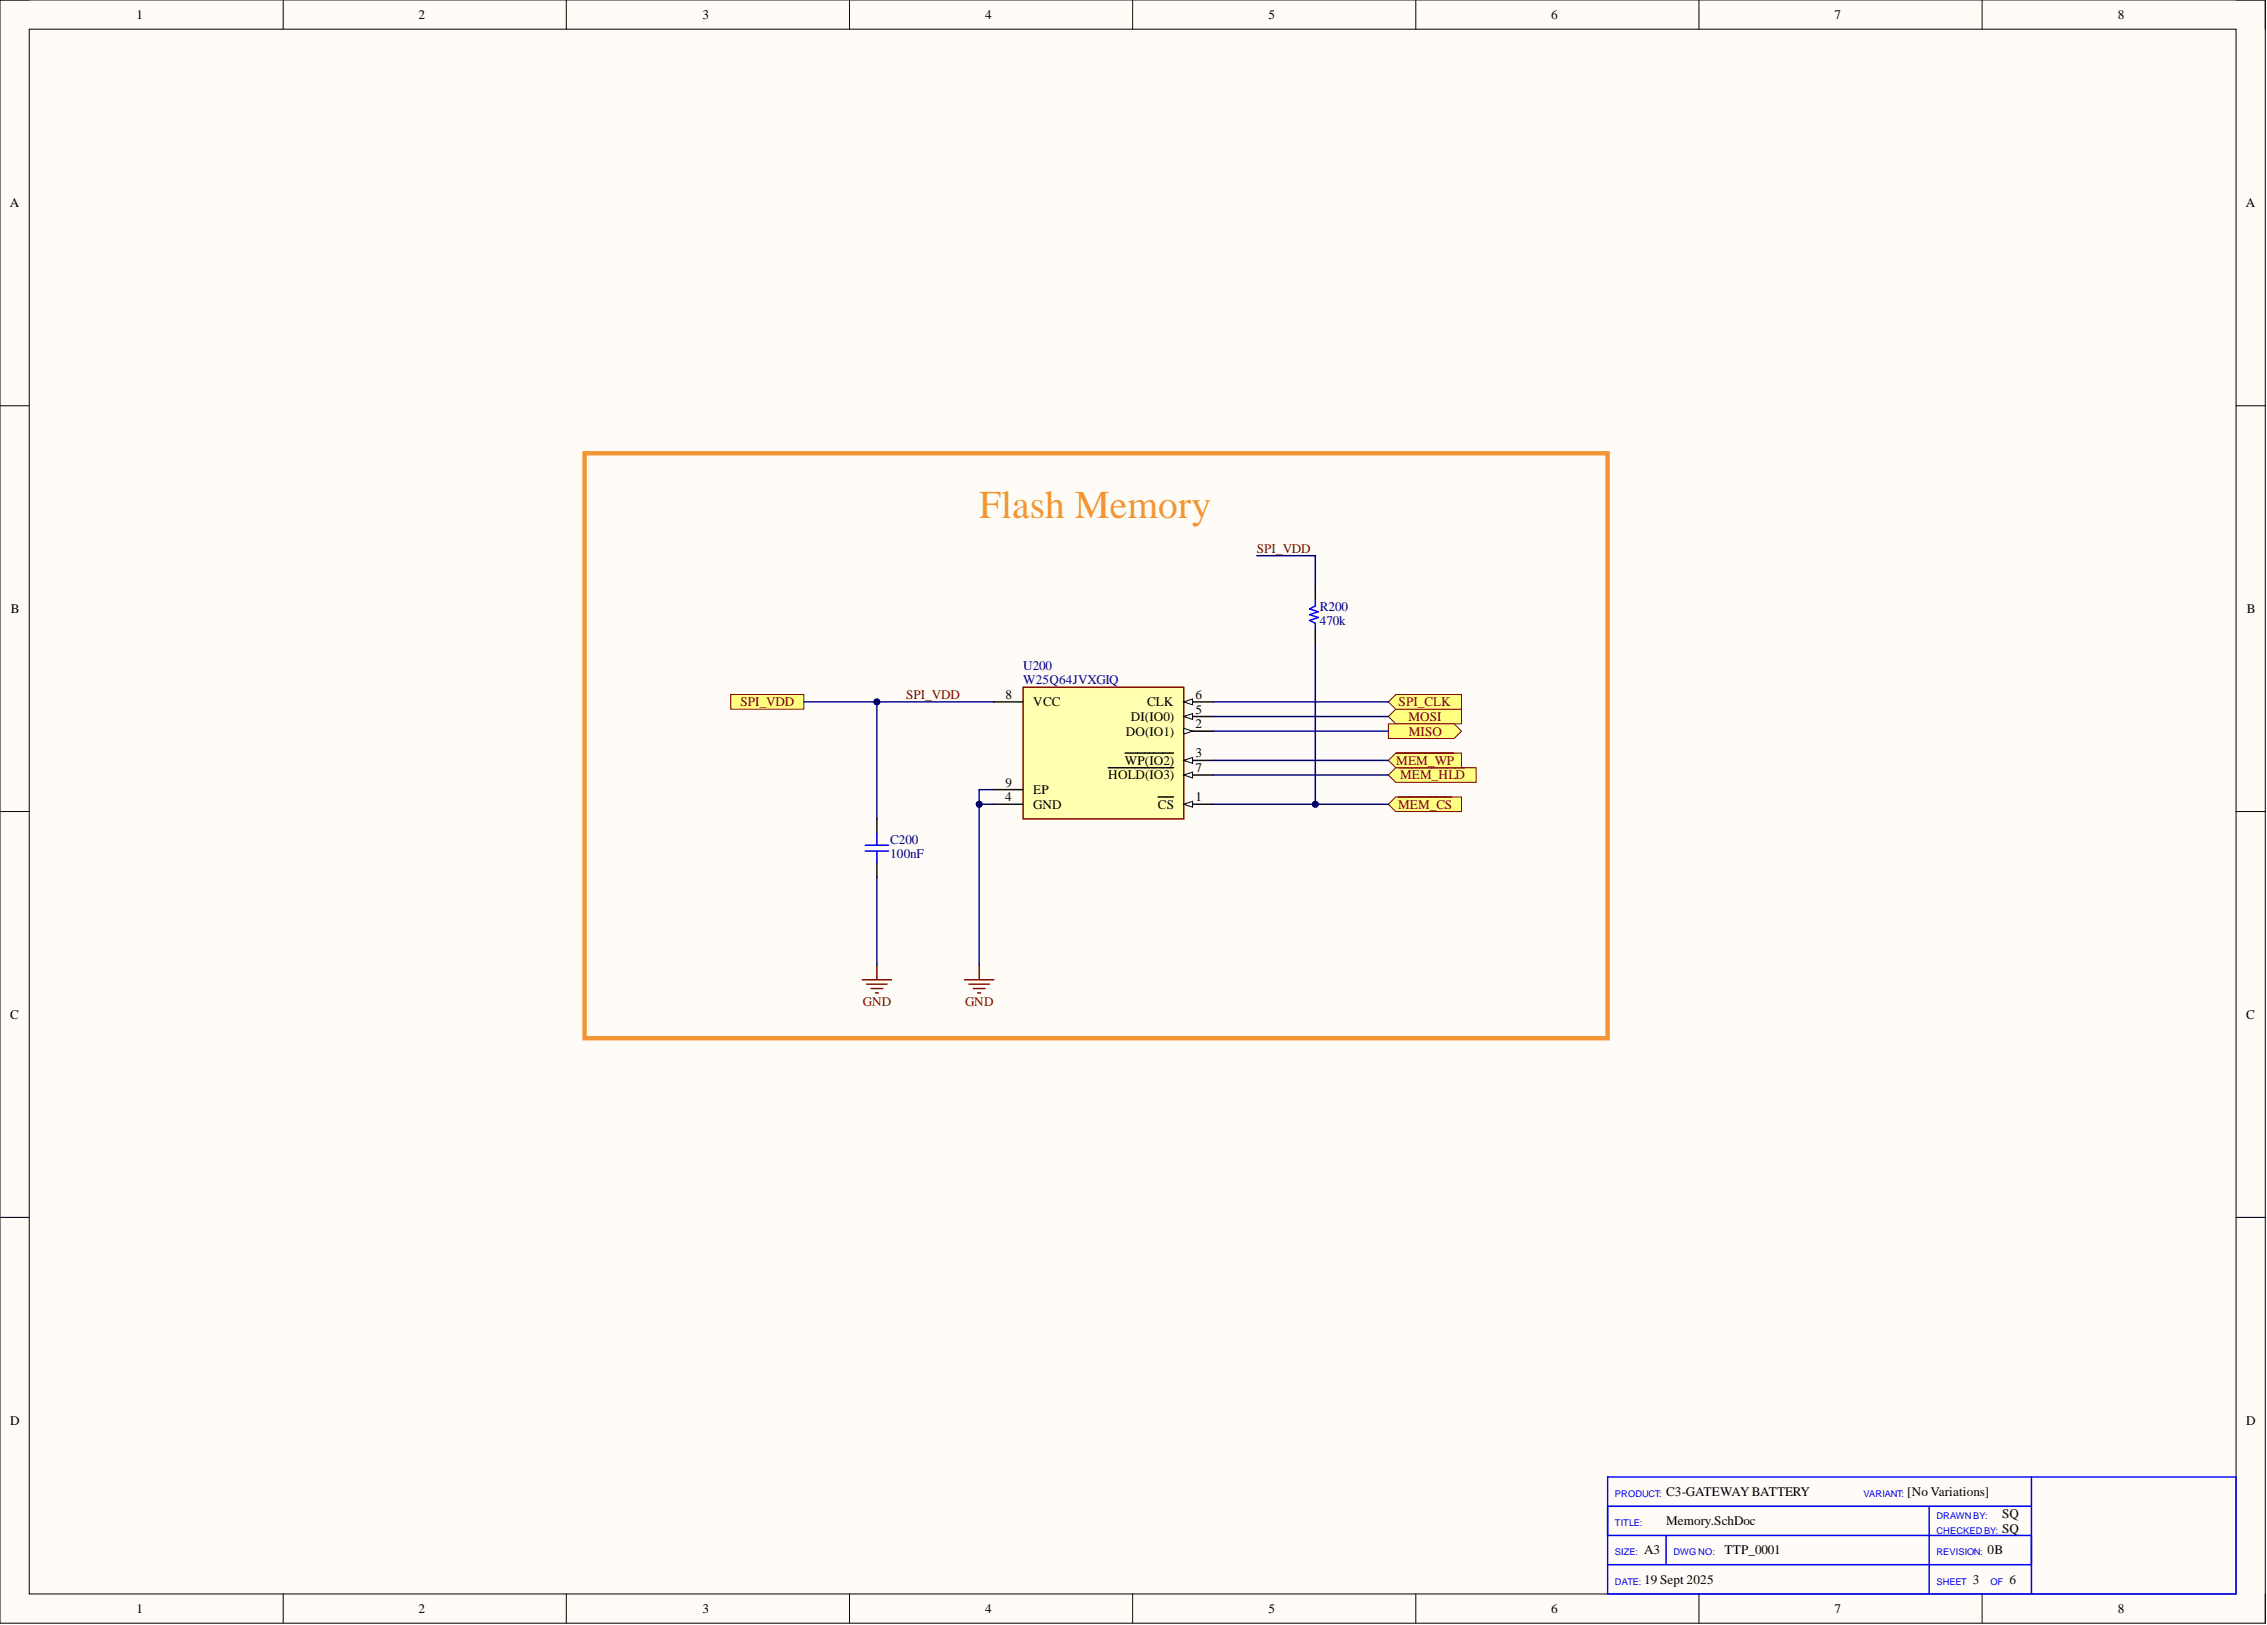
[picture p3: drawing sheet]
<svg xmlns="http://www.w3.org/2000/svg" width="393mm" height="282mm" viewBox="0 0 393 282" stroke-linecap="round" stroke-linejoin="round" font-family="sans-serif">
<defs><g id="words">
<text font-size="6.8" fill="#f39533" x="169.9" y="89.8">Flash Memory</text>
<g font-size="2.3">
<text x="23.7" y="3.3">1</text>
<text x="72.6" y="3.3">2</text>
<text x="121.9" y="3.3">3</text>
<text x="170.9" y="3.3">4</text>
<text x="220.1" y="3.3">5</text>
<text x="269.1" y="3.3">6</text>
<text x="318.3" y="3.3">7</text>
<text x="367.4" y="3.3">8</text>
<text x="1.7" y="35.9">A</text>
<text x="389.7" y="35.9">A</text>
<text x="1.9" y="106.4">B</text>
<text x="389.8" y="106.4">B</text>
<text x="174.5" y="121.2">8</text>
<text x="179.3" y="122.5">VCC</text>
<text x="196.2" y="125">DI(IO0)</text>
<text x="199.1" y="122.5">CLK</text>
<text x="207.4" y="121.2">6</text>
<text x="207.4" y="123.8">5</text>
<text x="195.3" y="127.6">DO(IO1)</text>
<text x="207.4" y="131.4">3</text>
<text x="207.4" y="126.3">2</text>
<text x="174.5" y="136.5">9</text>
<text x="179.3" y="137.7">EP</text>
<text x="192.3" y="135.2">HOLD(IO3)</text>
<text x="195.2" y="132.7">WP(IO2)</text>
<text x="207.4" y="133.9">7</text>
<text x="174.4" y="139">4</text>
<text x="179.3" y="140.3">GND</text>
<text x="200.9" y="140.3">CS</text>
<text x="207.4" y="139">1</text>
<text x="1.8" y="176.7">C</text>
<text x="389.8" y="176.7">C</text>
<text x="1.8" y="247.1">D</text>
<text x="389.8" y="247.1">D</text>
<text x="289.1" y="259.5">C3-GATEWAYBATTERY</text>
<text x="330.9" y="259.5">[No Variations]</text>
<text x="347.4" y="263.3">SQ</text>
<text x="285.3" y="269.6">A3</text>
<text x="289.1" y="264.6">Memory.SchDoc</text>
<text x="299.2" y="269.6">TTP_0001</text>
<text x="344.9" y="269.6">0B</text>
<text x="347.4" y="265.8">SQ</text>
<text x="285.3" y="274.7">19 Sept 2025</text>
<text x="342.3" y="274.7">3</text>
<text x="348.7" y="274.7">6</text>
<text x="23.7" y="279.8">1</text>
<text x="72.6" y="279.8">2</text>
<text x="121.9" y="279.8">3</text>
<text x="170.9" y="279.8">4</text>
<text x="220.1" y="279.8">5</text>
<text x="269.1" y="279.8">6</text>
<text x="318.3" y="279.8">7</text>
<text x="367.4" y="279.8">8</text>
</g>
<g font-size="2.3" fill="#800000">
<text x="218.1" y="95.9">SPI_VDD</text>
<text x="128.5" y="122.5">SPI_VDD</text>
<text x="157.2" y="121.2">SPI_VDD</text>
<text x="242.7" y="122.5">SPI_CLK</text>
<text x="244.4" y="125">MOSI</text>
<text x="244.5" y="127.6">MISO</text>
<text x="242.3" y="132.7">MEM_WP</text>
<text x="242.9" y="135.2">MEM_HLD</text>
<text x="242.6" y="140.3">MEM_CS</text>
<text x="149.7" y="174.5">GND</text>
<text x="167.4" y="174.5">GND</text>
</g>
<g font-size="2.3" fill="#000080">
<text x="229" y="105.9">R200</text>
<text x="229" y="108.5">470k</text>
<text x="177.5" y="118.7">W25Q64JVXGIQ</text>
<text x="177.5" y="116.2">U200</text>
<text x="154.4" y="148.9">100nF</text>
<text x="154.4" y="146.4">C200</text>
</g>
<g font-size="1.6" fill="#00f">
<text x="280.2" y="259.7">PRODUCT:</text>
<text x="323.3" y="259.7">VARIANT:</text>
<text x="336" y="263.5">DRAWNBY:</text>
<text x="280.2" y="269.8">SIZE:</text>
<text x="280.2" y="264.7">TITLE:</text>
<text x="290.3" y="269.8">DWG NO:</text>
<text x="336" y="269.8">REVISION:</text>
<text x="336" y="266">CHECKED BY:</text>
<text x="280.2" y="274.9">DATE:</text>
<text x="336" y="274.9">SHEET</text>
<text x="345.4" y="274.9">OF</text>
</g>
</g></defs>
<path d="M0 0h393v281.6h-393z" fill-rule="evenodd" fill="#fffcf8"/>
<path d="M0 0h393v281.6h-393z" fill="none" stroke="#000" stroke-width=".17"/>
<path d="M5.1 5.1h382.9v271.4h-382.9z" fill-rule="evenodd" fill="#fffcf8"/>
<g fill="none" stroke="#000" stroke-width=".17">
<path d="M0 0h5.1M49.1 0v5.1M98.3 0v5.1M147.4 0v5.1M196.5 0v5.1M245.7 0v5.1M294.8 0v5.1M343.9 0v5.1M388 0h5v5.1M5.1 5.1h382.9v271.4h-382.9zM0 70.4h5.1M388 70.4h5"/>
<path d="M0 140.8h5.1M388 140.8h5M0 211.2h5.1M388 211.2h5M49.1 276.5v5.1M98.3 276.5v5.1M147.4 276.5v5.1M196.5 276.5v5.1M245.7 276.5v5.1M294.8 276.5v5.1M343.9 276.5v5.1M393 276.5v5.1"/>
</g>
<path d="M278.9 256.2h109.1v20.3h-109.1zM352.5 256.2v20.3M278.9 271.4h73.6M278.9 266.3h73.6M278.9 261.3h73.6M289.1 266.3v5.1M334.7 261.3v15.2" fill="none" stroke="#00f" stroke-width=".25"/>
<path d="M149.6 169.9h5.1M150.4 170.7h3.5M151.1 171.5h2.1M151.9 172.2h.5M152.1 167.4v2.5M167.4 169.9h5M168.1 170.7h3.6M168.9 171.5h2M169.6 172.2h.6M169.9 167.4v2.5" fill="none" stroke="#800000" stroke-width=".25"/>
<path d="M242.2 123h11.4v2.6h-11.4l-1.3-1.3z" fill-rule="evenodd" fill="#ffff80"/>
<path d="M242.2 123h11.4v2.6h-11.4l-1.3-1.3z" fill="none" stroke="#800000" stroke-width=".17"/>
<path d="M240.9 125.6h11.4l1.3 1.2-1.3 1.3h-11.4z" fill-rule="evenodd" fill="#ffff80"/>
<path d="M240.9 125.6h11.4l1.3 1.2-1.3 1.3h-11.4z" fill="none" stroke="#800000" stroke-width=".17"/>
<path d="M242.2 120.5h11.4v2.5h-11.4l-1.3-1.2z" fill-rule="evenodd" fill="#ffff80"/>
<path d="M242.2 120.5h11.4v2.5h-11.4l-1.3-1.2z" fill="none" stroke="#800000" stroke-width=".17"/>
<path d="M242.2 138.2h11.4v2.6h-11.4l-1.3-1.3z" fill-rule="evenodd" fill="#ffff80"/>
<path d="M242.2 138.2h11.4v2.6h-11.4l-1.3-1.3z" fill="none" stroke="#800000" stroke-width=".17"/>
<path d="M242.6 138.2h9.3" fill="none" stroke="#800000" stroke-width=".25"/>
<path d="M242.2 133.2h13.9v2.5h-13.9l-1.3-1.3z" fill-rule="evenodd" fill="#ffff80"/>
<path d="M242.2 133.2h13.9v2.5h-13.9l-1.3-1.3z" fill="none" stroke="#800000" stroke-width=".17"/>
<path d="M242.9 133.2h11.2" fill="none" stroke="#800000" stroke-width=".25"/>
<path d="M242.2 130.6h11.4v2.6h-11.4l-1.3-1.3z" fill-rule="evenodd" fill="#ffff80"/>
<path d="M242.2 130.6h11.4v2.6h-11.4l-1.3-1.3z" fill="none" stroke="#800000" stroke-width=".17"/>
<path d="M242.3 130.6h9.9" fill="none" stroke="#800000" stroke-width=".25"/>
<path d="M126.8 120.5h12.7v2.5h-12.7z" fill-rule="evenodd" fill="#ffff80"/>
<path d="M126.8 120.5h12.7v2.5h-12.7z" fill="none" stroke="#800000" stroke-width=".17"/>
<path d="M228.2 101.5v2.5M228.2 109.1v2.5M152.1 142v2.6M152.1 149.7v2.5" fill="none" stroke="#000" stroke-width=".25"/>
<path d="M228.2 104.1v1l-1 .5 1.5 .5-1.5 .5 1.5 .5-1.5 .5 1 .5v1M150.1 146.6h4.1M150.1 147.6h4.1M152.1 144.6v2M152.1 147.6v2.1" fill="none" stroke="#00f" stroke-width=".25"/>
<path d="M177.5 119.2h27.9v22.8h-27.9z" fill-rule="evenodd" fill="#ffffb0"/>
<path d="M177.5 119.2h27.9v22.8h-27.9z" fill="none" stroke="#800000" stroke-width=".25"/>
<path d="M172.4 121.8h5.1M205.4 139.5h5.1" fill="none" stroke="#000" stroke-width=".25"/>
<path d="M205.4 139.5l1.5-.5v1z" fill="#f8fcff"/>
<path d="M205.4 139.5l1.5-.5v1z" fill="none" stroke="#000" stroke-width=".17"/>
<path d="M201 138.2h2.6M205.4 134.4h5.1" fill="none" stroke="#000" stroke-width=".25"/>
<path d="M205.4 134.4l1.5-.5v1z" fill="#f8fcff"/>
<path d="M205.4 134.4l1.5-.5v1z" fill="none" stroke="#000" stroke-width=".17"/>
<path d="M192.3 133.2h11.3M205.4 131.9h5.1" fill="none" stroke="#000" stroke-width=".25"/>
<path d="M205.4 131.9l1.5-.5v1z" fill="#f8fcff"/>
<path d="M205.4 131.9l1.5-.5v1z" fill="none" stroke="#000" stroke-width=".17"/>
<path d="M195.2 130.6h8.4M205.4 121.8h5.1" fill="none" stroke="#000" stroke-width=".25"/>
<path d="M205.4 121.8l1.5-.6v1.1z" fill="#f8fcff"/>
<path d="M205.4 121.8l1.5-.6v1.1z" fill="none" stroke="#000" stroke-width=".17"/>
<path d="M205.4 124.3h5.1" fill="none" stroke="#000" stroke-width=".25"/>
<path d="M205.4 124.3l1.5-.5v1z" fill="#f8fcff"/>
<path d="M205.4 124.3l1.5-.5v1z" fill="none" stroke="#000" stroke-width=".17"/>
<path d="M205.4 126.8h5.1" fill="none" stroke="#000" stroke-width=".25"/>
<path d="M205.4 126.3l1.5 .5-1.5 .5z" fill="#f8fcff"/>
<path d="M205.4 126.3l1.5 .5-1.5 .5z" fill="none" stroke="#000" stroke-width=".17"/>
<path d="M172.4 137h5.1M172.4 139.5h5.1" fill="none" stroke="#000" stroke-width=".25"/>
<path d="M169.9 139.5h2.5M152.1 152.2v15.2" fill="none" stroke="#000080" stroke-width=".25"/>
<circle cx="169.9" cy="139.5" r=".51" fill="#000080"/>
<circle cx="169.9" cy="139.5" r=".51" fill="none" stroke="#000080" stroke-width=".17"/>
<path d="M152.1 121.8v20.2M210.5 121.8h30.4M210.5 124.3h30.4M210.5 126.8h30.4M210.5 131.9h30.4M210.5 134.4h30.4" fill="none" stroke="#000080" stroke-width=".25"/>
<circle cx="152.1" cy="121.8" r=".51" fill="#000080"/>
<circle cx="152.1" cy="121.8" r=".51" fill="none" stroke="#000080" stroke-width=".17"/>
<path d="M228.2 111.6v27.9" fill="none" stroke="#000080" stroke-width=".25"/>
<circle cx="228.2" cy="139.5" r=".51" fill="#000080"/>
<circle cx="228.2" cy="139.5" r=".51" fill="none" stroke="#000080" stroke-width=".17"/>
<path d="M210.5 139.5h30.4" fill="none" stroke="#000080" stroke-width=".25"/>
<circle cx="228.2" cy="139.5" r=".51" fill="#000080"/>
<circle cx="228.2" cy="139.5" r=".51" fill="none" stroke="#000080" stroke-width=".17"/>
<path d="M218.1 96.4h10.1v5.1M172.4 137h-2.5v30.4" fill="none" stroke="#000080" stroke-width=".25"/>
<path d="M101.4 78.6h177.5v101.5h-177.5z" fill="none" stroke="#f39533" stroke-width=".76"/>
<circle cx="169.9" cy="139.5" r=".51" fill="#000080"/>
<circle cx="169.9" cy="139.5" r=".51" fill="none" stroke="#000080" stroke-width=".17"/>
<path d="M139.5 121.8h32.9" fill="none" stroke="#000080" stroke-width=".25"/>
<circle cx="152.1" cy="121.8" r=".51" fill="#000080"/>
<circle cx="152.1" cy="121.8" r=".51" fill="none" stroke="#000080" stroke-width=".17"/>
<use href="#words"/>
</svg>
